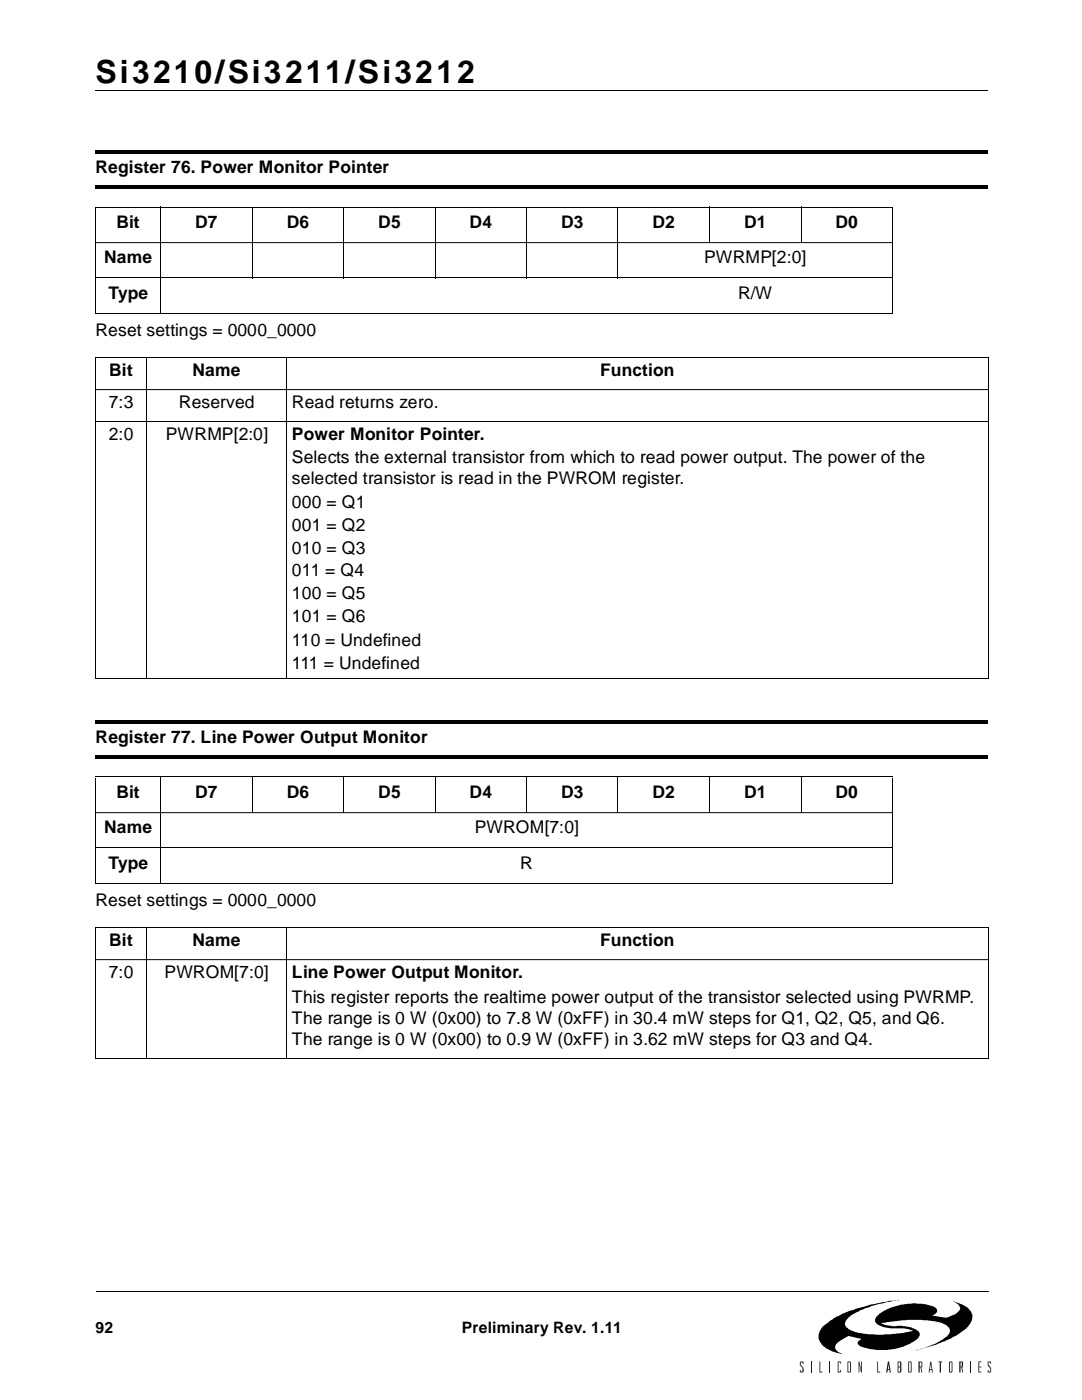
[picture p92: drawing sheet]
<svg xmlns="http://www.w3.org/2000/svg" width="216mm" height="279mm" viewBox="0 0 216 279" stroke-linecap="round" stroke-linejoin="round" font-family="sans-serif">
<defs><g id="words">
<text font-size="6.3" x="19" y="16.6">Si3210/Si3211/Si3212</text>
<g font-size="3.5">
<text x="19" y="34.5">Register 76. Power Monitor Pointer</text>
<text x="23.2" y="45.4">Bit</text>
<text x="38.9" y="45.4">D7</text>
<text x="57.1" y="45.4">D6</text>
<text x="75.4" y="45.4">D5</text>
<text x="93.6" y="45.4">D4</text>
<text x="111.8" y="45.4">D3</text>
<text x="130" y="45.4">D2</text>
<text x="148.3" y="45.4">D1</text>
<text x="166.5" y="45.4">D0</text>
<text x="20.7" y="52.5">Name</text>
<text x="140.3" y="52.5">PWRMP[2:0]</text>
<text x="21.6" y="59.5">Type</text>
<text x="147.1" y="59.5">R/W</text>
<text x="19" y="66.9">Reset settings = 0000_0000</text>
<text x="21.8" y="75">Bit</text>
<text x="38.3" y="75">Name</text>
<text x="119.5" y="75">Function</text>
<text x="21.7" y="81.4">7:3</text>
<text x="35.6" y="81.4">Reserved</text>
<text x="58.2" y="81.4">Read returns zero.</text>
<text x="21.7" y="87.7">2:0</text>
<text x="33" y="87.7">PWRMP[2:0]</text>
<text x="58.2" y="87.7">Power Monitor Pointer.</text>
<text x="58.2" y="92.3">Selects the external transistor from which to read power output. The power of the</text>
<text x="58.2" y="96.5">selected transistor is read in the PWROM register.</text>
<text x="58.2" y="101.2">000 = Q1</text>
<text x="58.2" y="105.8">001 = Q2</text>
<text x="58.2" y="110.3">010 = Q3</text>
<text x="58.2" y="114.9">011 = Q4</text>
<text x="58.2" y="119.5">100 = Q5</text>
<text x="58.2" y="124">101 = Q6</text>
<text x="58.2" y="128.7">110 = Undefined</text>
<text x="58.2" y="133.3">111 = Undefined</text>
<text x="19" y="148.1">Register 77. Line Power Output Monitor</text>
<text x="23.2" y="159">Bit</text>
<text x="38.9" y="159">D7</text>
<text x="57.1" y="159">D6</text>
<text x="75.4" y="159">D5</text>
<text x="93.6" y="159">D4</text>
<text x="111.8" y="159">D3</text>
<text x="130" y="159">D2</text>
<text x="148.3" y="159">D1</text>
<text x="166.5" y="159">D0</text>
<text x="20.7" y="166">Name</text>
<text x="94.6" y="166">PWROM[7:0]</text>
<text x="21.6" y="173.2">Type</text>
<text x="103.6" y="173.2">R</text>
<text x="19" y="180.5">Reset settings = 0000_0000</text>
<text x="21.8" y="188.7">Bit</text>
<text x="38.3" y="188.7">Name</text>
<text x="119.5" y="188.7">Function</text>
<text x="21.7" y="195">7:0</text>
<text x="32.8" y="195">PWROM[7:0]</text>
<text x="58.2" y="195">Line Power Output Monitor.</text>
<text x="58.2" y="199.9">This register reports the realtime power output of the transistor selected using PWRMP.</text>
<text x="58.2" y="204.1">The range is 0 W (0x00) to 7.8 W (0xFF) in 30.4 mW steps for Q1, Q2, Q5, and Q6.</text>
<text x="58.2" y="208.4">The range is 0 W (0x00) to 0.9 W (0xFF) in 3.62 mW steps for Q3 and Q4.</text>
</g>
<g font-size="3.1">
<text x="19" y="265.7">92</text>
<text x="92" y="265.7">Preliminary Rev. 1.11</text>
</g>
</g></defs>
<path d="M19 18h177.8M19.1 257.5h177.8" fill="none" stroke="#000" stroke-width=".2"/>
<path d="M159.3 259.1h38.1v14.5h-38.1z" fill="#fff"/>
<path d="M164.2 264.2a20.6 20.6 0 0 1 6.2-3.3l3-.9 4-.7 1.8-.2-3.3 .7a15.7 15.7 0 0 0-7 2.9l-.4 .5a1.05 1.05 0 0 0 0 1.2l1 .8 1.9 .5a22.1 22.1 0 0 0 7.3 .1l1.2-.1 2-.4-.8-.4-.9-.1-3.4-.1a2.97 2.97 0 0 1-2.4-1.2l-.1-.6 .2-.3a8.3 8.3 0 0 1 4.8-2.5 12.2 12.2 0 0 1 6.4 .2l.6 .2 .4 .5-.1 .6-.9 .6 2.7 .4 1.8-.6 1.1-1v-.5l-.2-.3-.6-.5-.8-.4 1 .3 .9 .3 1.3 .8 .8 1.4-.1 .7a3.8 3.8 0 0 1-1.9 2.6l-1.2 .8a30.3 30.3 0 0 1-8.6 3.1l2.7-.8a10.6 10.6 0 0 0 4.5-2.6l.1-.4v-.6l-.4-.6-1.2-.6-1.5-.4-2.5-.2h-2.8l-5.3 .7 .8 .3 1.4 .2h2l.9 .1a3.8 3.8 0 0 1 2.6 1.3v.5l-.3 .5a11.5 11.5 0 0 1-6.2 2.4h-2l-3.3-.7-.5-.5v-.4l.7-.6-2.5-.6-1.1 .6a3 3 0 0 0-1.5 1.2l-.1 .7 .1 .3 .8 .6 .9 .3-2.3-.6-1.5-.7a3.2 3.2 0 0 1-1.2-1.6l-.1-1.1 .1-.6 .5-.7z" fill-rule="evenodd" fill="#000"/>
<g fill="#1b1b1b">
<path d="M159.3 271.5l.7-.1 .1 .4h-.2v-.3h-.4a1.12 1.12 0 0 0 .5 1.1v1h-.6l-.1-.5h.2v.3h.4v-.8a1.19 1.19 0 0 1-.6-1.1z" fill-rule="evenodd"/>
<path d="M196.8 271.4l.6 .1v.3h-.1v-.3h-.4l.1 .6a1.51 1.51 0 0 1 .4 1.4l-.6 .1v-.5h.1v.3h.4a1.19 1.19 0 0 0-.5-1.2z" fill-rule="evenodd"/>
</g>
<path d="M161.6 271.4v2.2" fill="none" stroke="#1b1b1b" stroke-width=".2"/>
<path d="M163.2 271.4h.2v2h.4v.2h-.6z" fill-rule="evenodd" fill="#1b1b1b"/>
<path d="M165.3 271.4v2.2" fill="none" stroke="#1b1b1b" stroke-width=".2"/>
<g fill="#1b1b1b">
<path d="M167 271.4l.6 .1v.3h-.2v-.3h-.4v1.9h.4v-.3h.2l-.1 .5-.6-.1z" fill-rule="evenodd"/>
<path d="M171 271.4h.2l.3 1.6v-1.6h.2v2.2h-.2l-.3-1.6v1.6h-.2z" fill-rule="evenodd"/>
<path d="M174.8 271.4h.1v2h.4v.2h-.5z" fill-rule="evenodd"/>
<path d="M186.9 271.4h.8v.1h-.2v2.1h-.3v-2.1h-.3z" fill-rule="evenodd"/>
</g>
<path d="M193.3 271.4v2.2" fill="none" stroke="#1b1b1b" stroke-width=".2"/>
<g fill="#1b1b1b">
<path d="M194.9 271.4h.6v.1h-.4v.9h.4v.2h-.4v.8h.4v.2h-.6z" fill-rule="evenodd"/>
<path d="M191.1 271.4v2.2h.2v-1h.2l.2 1h.2l-.2-1 .2-.2v-.9zM191.3 271.5v.9h.3v-.9z" fill-rule="evenodd"/>
<path d="M183 271.4v2.2h.2v-1h.2l.2 1h.1l-.1-1 .1-.1v-1zM183.2 271.5v.9h.4v-.9z" fill-rule="evenodd"/>
<path d="M189.1 271.4v2.1l.6 .1v-2.1zM189.2 271.5v1.9h.4v-1.9z" fill-rule="evenodd"/>
<path d="M181 271.4l-.1 2.1 .6 .1 .1-2.1zM181.1 271.5v1.9h.3v-1.9z" fill-rule="evenodd"/>
<path d="M168.9 271.4l-.1 2.1 .6 .1 .1-2.1zM169 271.5v1.9h.3v-1.9z" fill-rule="evenodd"/>
<path d="M176.9 271.4l-.4 2.2h.3l.1-.5h.3v.5h.3l-.4-2.2zM177 271.9l.1 1h-.2z" fill-rule="evenodd"/>
<path d="M185.3 271.4l-.3 2.2h.2l.1-.5h.3l.1 .5h.1l-.3-2.2zM185.4 271.9l.2 1h-.3z" fill-rule="evenodd"/>
<path d="M178.8 271.4v2.2h.7l.1-1-.2-.1 .2-.1v-.9l-.1-.1zM179 271.5v.9h.3v-.9zM179 272.6v.8h.3v-.8z" fill-rule="evenodd"/>
</g>
<path d="M19 28.6h177.8v3.5h-177.8z" fill="#fff"/>
<path d="M19 29.9h177.8v.7h-177.8z" fill="#000"/>
<path d="M19 35.7h177.8v3.5h-177.8z" fill="#fff"/>
<path d="M19 37h177.8v.7h-177.8z" fill="#000"/>
<path d="M19 142.2h177.8v3.5h-177.8z" fill="#fff"/>
<path d="M19 143.5h177.8v.7h-177.8z" fill="#000"/>
<path d="M19 149.3h177.8v3.5h-177.8z" fill="#fff"/>
<path d="M19 150.6h177.8v.7h-177.8z" fill="#000"/>
<g fill="none" stroke="#000" stroke-width=".2">
<path d="M19 41.3h158.9M19 48.4h158.9M19 55.4h158.9M19 41.4v21M32 41.2v21.4M50.3 41.2v14.3M68.5 41.2v14.3M86.7 41.2v14.3M104.9 41.2v14.3M123.1 41.2v14.3M141.4 41.2v7.2M159.6 41.2v7.2"/>
<path d="M177.8 41.4v21M19 62.5h158.9M19 71.3h177.9M19 77.7h177.9M19 71.4v63.7M29.2 71.2v64M57.1 71.2v64M196.8 71.4v63.7M19 84h177.9M19 135.1h177.9M19 154.9h158.9M19 155v21"/>
<path d="M32 154.8v21.4M50.3 154.8v7.2M68.5 154.8v7.2M86.7 154.8v7.2M104.9 154.8v7.2M123.1 154.8v7.2M141.4 154.8v7.2M159.6 154.8v7.2M177.8 155v21M19 162h158.9M19 169h158.9M19 176h158.9"/>
<path d="M19 184.9h177.9M19 191.3h177.9M19 185v25.9M29.2 184.8v26.3M57.1 184.8v26.3M196.8 185v25.9M19 211h177.9"/>
</g>
<use href="#words"/>
</svg>
